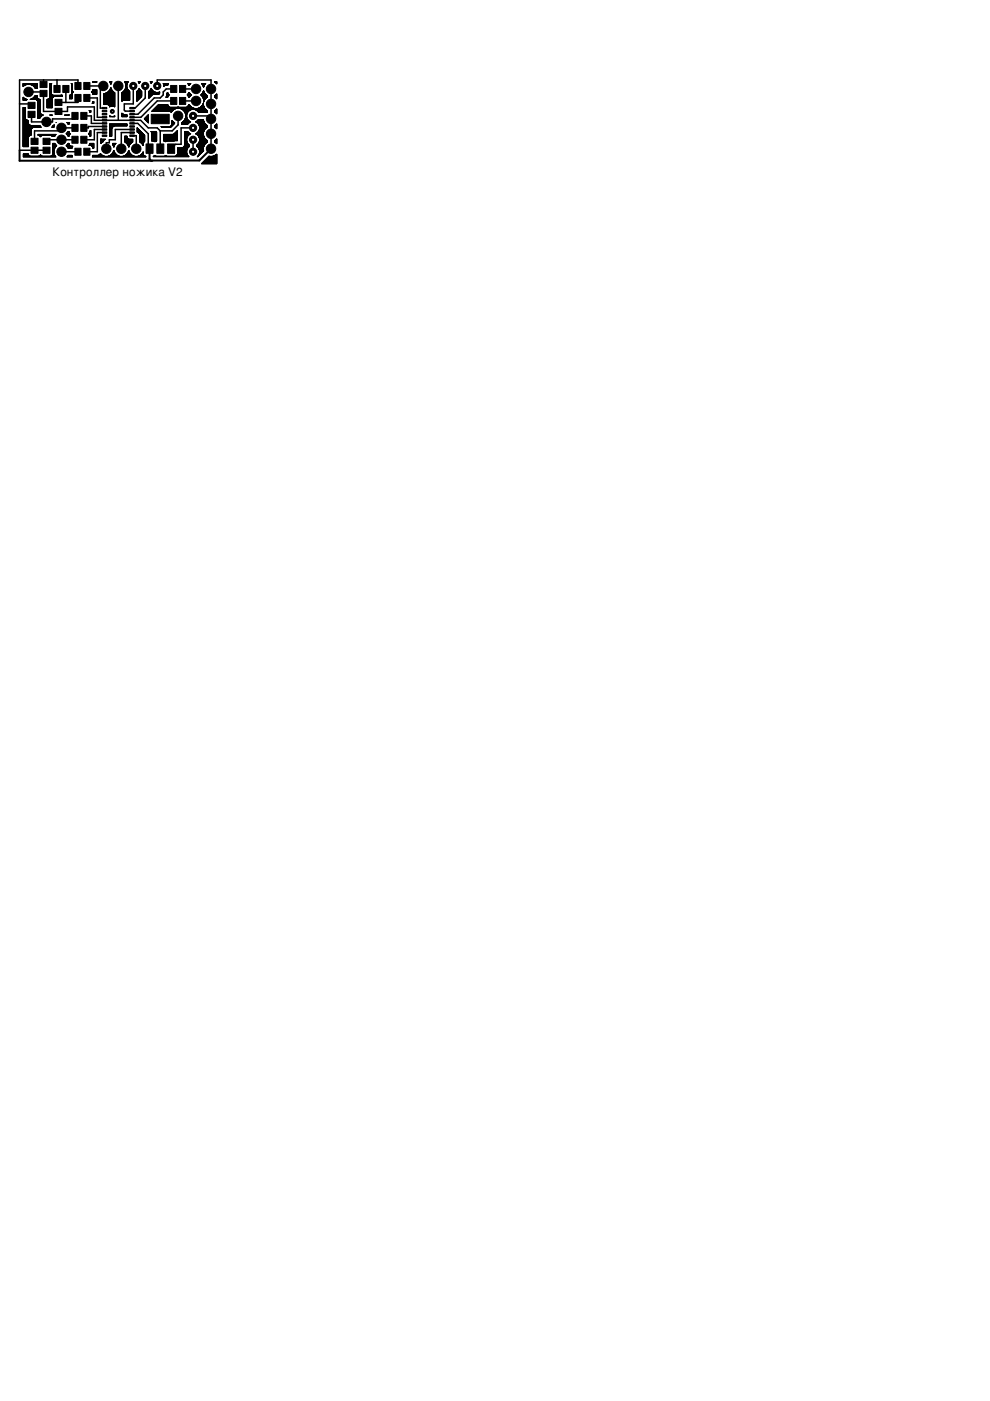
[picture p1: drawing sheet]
<svg xmlns="http://www.w3.org/2000/svg" width="210mm" height="297mm" viewBox="0 0 210 297" stroke-linecap="round" stroke-linejoin="round" font-family="sans-serif">
<defs><g id="words">
<text font-size="2.5" x="11.1" y="37.3">Контроллер ножика V2</text>
</g></defs>
<g fill="none" stroke="#000" stroke-width=".42">
<path d="M4.1 31.9v2.2h28.2M31.7 31.5v2.2l.4 .4M44.7 31.5l-2.5 2.5h-9.9"/>
<circle cx="23.8" cy="23.6" r=".32"/>
</g>
<g fill="#000" stroke="#000" stroke-width=".21">
<circle cx="6.1" cy="19.5" r=".99"/>
<circle cx="21.9" cy="18.2" r=".99"/>
<circle cx="25.1" cy="18.2" r=".99"/>
<circle cx="41.6" cy="18.9" r=".99"/>
<circle cx="44.7" cy="18.9" r=".99"/>
<circle cx="9.9" cy="25.8" r=".99"/>
<circle cx="13" cy="27.1" r=".99"/>
<circle cx="13" cy="29.6" r=".99"/>
<circle cx="13" cy="32.2" r=".99"/>
<circle cx="22.5" cy="31.5" r=".99"/>
<circle cx="25.7" cy="31.5" r=".99"/>
<circle cx="28.9" cy="31.5" r=".99"/>
<circle cx="37.8" cy="24.6" r=".99"/>
<circle cx="40.9" cy="24.6" r=".76"/>
<circle cx="41.6" cy="21.4" r=".99"/>
<circle cx="44.7" cy="31.5" r=".99"/>
<circle cx="44.7" cy="22" r=".99"/>
<circle cx="44.7" cy="28.4" r=".99"/>
<circle cx="44.7" cy="25.2" r=".99"/>
</g>
<g fill="#000" stroke="#000" stroke-width=".21">
<path d="M8.5 19.2h1.5v1.3h-1.5zM8.5 17.3h1.5v1.3h-1.5zM11.4 18.1h1.3v1.5h-1.3zM13.3 18.1h1.3v1.5h-1.3zM15.9 17.5h1.3v1.5h-1.3zM17.8 17.5h1.3v1.5h-1.3zM36.2 18.1h1.3v1.5h-1.3zM38.1 18.1h1.3v1.5h-1.3zM5.9 21.7h1.5v1.3h-1.5zM5.9 23.6h1.5v1.3h-1.5zM6.6 31.2h1.5v1.3h-1.5zM6.6 29.3h1.5v1.3h-1.5z"/>
<path d="M9.1 29.3h1.5v1.3h-1.5zM9.1 31.2h1.5v1.3h-1.5zM11.7 21.1h1.4v1.3h-1.4zM11.7 23h1.4v1.3h-1.4zM15.2 28.9h1.4v1.5h-1.4zM15.2 23.8h1.4v1.5h-1.4zM15.2 26.4h1.4v1.5h-1.4zM15.9 31.4h1.3v1.5h-1.3zM15.9 20h1.3v1.5h-1.3zM17.1 28.9h1.3v1.5h-1.3zM17.1 23.8h1.3v1.5h-1.3zM17.1 26.4h1.3v1.5h-1.3z"/>
<path d="M17.8 31.4h1.3v1.5h-1.3zM17.8 20h1.3v1.5h-1.3zM21.7 22.8h.9v.3h-.9zM21.7 23.4h.9v.3h-.9zM21.7 24.1h.9v.3h-.9zM21.7 24.7h.9v.3h-.9zM21.7 25.4h.9v.3h-.9zM21.7 26h.9v.3h-.9zM21.7 26.7h.9v.3h-.9zM21.7 27.3h.9v.3h-.9zM21.7 28h.9v.3h-.9zM21.7 28.6h.9v.3h-.9z"/>
<path d="M27.5 28.6h1v.3h-1zM27.5 28h1v.3h-1zM27.5 27.3h1v.3h-1zM27.5 26.7h1v.3h-1zM27.5 26h1v.3h-1zM27.5 25.4h1v.3h-1zM27.5 24.7h1v.3h-1zM27.5 24.1h1v.3h-1zM27.5 23.4h1v.3h-1zM27.5 22.8h1v.3h-1zM31 30.5h1.4v2h-1.4zM32.1 24.2h3.8v2h-3.8z"/>
<path d="M33.3 30.5h1.4v2h-1.4zM35.5 30.5h1.5v2h-1.5zM36.2 20.7h1.3v1.4h-1.3zM38.1 20.7h1.3v1.4h-1.3z"/>
</g>
<g fill="none" stroke="#000" stroke-width=".32">
<path d="M6.1 19.5h3.1v4.1h5.1v-.9h5.7v2.8h9.8l1.6 1.6h1.9l.7 .6M9.2 17v.9M12.1 17v1.9M14 18.9v2.8M16.5 18.2v-1.2h-12.4v14.9h5.8M18.4 18.2h3.5M21.3 18.2v4.7h.9M25.1 18.2v7.3M28.3 18.2v3.8h-1.9v1.5l1.6 .1M30.8 18.2v2.6l-2.2 2.1h-.6M33.3 18.2v-1.2h11.4v14.5l.7 .7M36.8 18.9h-1.6l-.6 .6v.6l-.6 .7h-1.3l-3.4 3.4h-1.3"/>
<path d="M38.7 18.9h2.9M4.1 22h2.6v.4M6.7 24.3v1.5h4.4v-.6h4.8v-.6M13 32.2h3.5M15.9 29.6h-6v.4M15.9 27.1h-2.9v.6h-5.7v2.3M16.5 20.8v.9h-4.1M17.8 24.6h1.6v1.6h2.8M18.4 20.8h2.2v4.1h1.6M22.2 28.1h-1.6v4.1h-2.2M22.2 27.5h-2.2v2.1h-2.2M22.2 26.8h-3.5v.3h-.9"/>
<path d="M28 28.8h.9v2.7M28 28.1h-2.3v3.4M28 27.5h-3.6v2.1h-1.2v.7h-.7v1.2M28 26.2h1.2l2.2 2.2v2.2l.3 .9M32.3 34v.1M34 27.7v3.8M36.8 21.4h-3.5l-3.4 3.5h-1.9M37.8 24.6v1.9l-1.3 1.2h-2.5M38.7 21.4h2.9M40.9 29.6v2.6M40.9 27.1h-2.5v3.5h-1.2l-.9 .9M40.9 24.6h3.2l.6 .6"/>
</g>
<g fill="none" stroke="#000" stroke-width=".21">
<path d="M4.9 18.4v-.7h3v1M4.9 18.3h.1M4.9 17.8h3M4.9 17.7h3M5 18.3h-.1M5 18.2h-.1M5.1 18.2h-.2M5.1 18.1l-.2 .3M5.2 18.1h-.3M5.3 18.1h-.4M5.4 18h-.5M5.6 17.9l-.7 .1"/>
<path d="M5.7 17.9h-.8M5.7 17.9l-.6 .2M6.4 17.9l.6 .2M6.4 17.9h1.5M6.5 17.9h1.4M6.7 18h1.2M6.8 18.1h1.1M6.9 18.1h1M7 18.1l.4 .5M7 18.2h.9M7.1 18.2h.8M7.1 18.3h.8"/>
<path d="M7.2 18.3h.7M7.2 18.4h.7M7.3 18.4h.6M7.3 18.5h.6M7.4 18.5h.5M7.4 18.6l.5 .1M7.4 18.6h.5M7.5 18.6h.4M7.9 17.8l-3 .1M10.5 18.9l.1 1.7M10.5 18.9h.3M10.5 18.8h.3"/>
<path d="M10.6 19h.2M10.6 18.7h.2M10.6 20h.4M10.6 19.6h.2M10.6 18.1h.2M10.6 19.4h.2M10.6 19.8h.3M10.6 18.7l-.1 .2M10.6 19.9h.3M10.6 19.7l.3 .1M10.6 19.7h.2M10.6 19.5h.2"/>
<path d="M10.6 19.3h.2M10.6 19.2h.2M10.6 19.1h.2M10.6 18.6h.2M10.6 18.5h.2M10.6 18.4h.2M10.6 18.3h.2M10.6 18.2h.2M10.6 18h.2M10.8 18v1.7M10.8 19.7l.5 .5M10.8 17.9l-.2 .1"/>
<path d="M10.9 17.9h-.3M10.9 17.8l-.3 .1M10.9 17.8h-.3M10.9 17.8l-.3-.1v1M10.9 17.8l-.1 .2M10.9 17.7l-.3 .1M15.1 17.7h.2M15.2 19.9h.1M15.2 17.8h.1M15.2 17.9h.1M15.2 17.9l-.1-.2h.2l-.1 2M15.2 18.1h.1"/>
<path d="M15.2 19.4h.3M15.2 19h.1M15.2 18.7h.1M15.2 19.7l-.4 .5M15.2 19.4l.3 .1M15.2 19.3l.2 .1M15.2 19.3h.1M15.2 19.2h.1M15.2 19.1h.1M15.2 18.9h.1M15.2 18.8h.1M15.2 18.6h.1"/>
<path d="M15.2 18.5h.1M15.2 18.4h.1M15.2 18.3h.1M15.2 18.2h.1M15.2 18h.1M15.3 19.9v1.1l-.6-.1v-.7M15.3 19.1l.2 .4M15.3 19.9h-.1M15.3 19.8h-.1M15.3 19.7l-.1 .1M15.3 19.7v.2M15.3 19.7h-.1"/>
<path d="M15.4 19.6l-.2 .1M15.4 19.6h-.2M15.5 19.5l-.3 .1M15.5 19.5h-.3M15.5 19.5h.1M15.5 19.5l-.2 .2M19.4 19.5l.2 .2M19.4 19.5h1.1M19.5 19.5h1M19.5 19.4h1M19.5 19.6h1M19.6 19.6h.9"/>
<path d="M19.6 19.7l.1 .2M19.6 19.3l-.2 .2M19.6 19.7h.9M19.6 19.3h.9M19.6 19.8h.9M19.6 19.2h.9M19.7 17.3v.1M19.7 19.9h.8M19.7 17.4l.8-.1zM19.7 19.1l-.1 .2M19.7 19.1h.8M19.7 19h.8"/>
<path d="M19.7 17.4h.8M20.5 19v1l-.8-.1M20.5 19l-.8 .1M22 20h2.3M22 19.9h2.3M22.3 19.8h2M22.5 19.7h1.8M22.6 19.7h1.7M22.7 19.6h1.6M22.8 19.6l-.6 .2M22.8 19.6h1.4M22.9 19.5h1.2"/>
<path d="M23 19.4h1M23.1 19.3h.8M23.2 19.2h.6M23.2 19.2h.5M23.3 17.3h.4l-.2 .5zM23.3 19.1h.4M23.3 19h.4M23.3 17.4h.4M23.3 18.9h.3M23.3 17.5h.3M23.4 18.9h.2M23.4 17.5h.2"/>
<path d="M23.4 18.8h.2M23.4 17.6h.2M23.4 17.7h.2M23.4 18.7h.2M23.5 17.7h.1M23.5 18.6v.1M23.5 18.6h.1M23.5 17.8h.1M23.5 18.6l-.2 .5-.5 .5M23.5 18.6l.2 .5M23.7 19.1l.5 .5M24.2 19.6h.1"/>
<path d="M24.3 19.8h-2.3v2.4l2.3-.1M24.3 19.6v3M25.8 20h1.7M25.8 19.6v1.9M25.8 19.8h1.7M25.8 19.9h1.7M25.8 19.7h1.7M25.8 19.6h1.7M25.9 19.6h1.6M26 19.6h-.2M26 19.6h1.5M26.1 19.5h1.4"/>
<path d="M26.2 19.4h1.3v1.8l-1.7 .1M26.2 19.4h1.3M26.3 19.3h1.1M26.4 19.2h.9M26.5 19.1h.7M26.5 19h.7M26.5 19h.6M26.5 18.9h.6M26.5 17.5h.6M26.6 18.8h.4M26.6 17.6h.4M26.6 17.7h.4"/>
<path d="M26.6 18.7h.4M26.6 18.6h.3M26.6 17.8h.3M26.7 17.8h.2M26.7 18.1h.2M26.7 18.5l-.3 .6-.4 .5M26.7 17.9v.6M26.7 17.9l-.2-.6h.7l-.3 .6M26.7 18.5l.2 .1M26.7 18.5h.2M26.7 18.4h.2M26.7 18.3h.2"/>
<path d="M26.7 18.2h.2M26.7 18h.2M26.7 17.9h.2M26.9 17.9v.6l.6 .9M27.1 17.4h-.6M27.2 17.4h-.7M29 20h1M29 19.6h1M29 19.8h1M29 19.9h1M29 19.7h1M29 19.5h1"/>
<path d="M29 19.4h1M29 19.4l.5-.7 .5 .7M29.1 19.3h.8M29.2 19.2h.6M29.3 19.2h.5M29.3 19.1h.4M29.4 19h.3M29.4 17.4h.3M29.4 17.4l-.1-.1h.4l-.1 .1M29.4 19h.2M29.4 17.4l.1 .3M29.4 18.9h.2"/>
<path d="M29.4 17.5h.2M29.5 18.9h.1M29.5 18.8h.1M29.5 17.6h.1M29.5 17.7h.1M29.6 17.4l-.1 .3M31.6 19.4v1.4M31.6 19.4h.1M31.6 19.4l.5-.7 .5 .7 .5 .2M31.6 19.6h2.2M31.6 19.4h1M31.6 19.7h2.2"/>
<path d="M31.6 19.5l1.4 .1M31.6 19.5h1.3M31.6 19.4l1.2 .1M31.6 19.4h.9M31.6 19.3h.9M31.7 19.3h.7M31.7 19.2h.7M31.8 19.2h.5M31.9 19.1h.4M31.9 19h.3M31.9 17.4h.3M32 17.4l-.2-.1h.5l-.1 .1"/>
<path d="M32 19h.2M32 17.4l.1 .3M32 17.5h.2M32 18.9h.2M32 17.5h.1M32 18.9h.1M32 18.8h.1M32 17.6h.1M32.1 17.7h.1M32.2 17.4l-.1 .3M33.6 19.6h.2M33.7 19.9h-2.1"/>
<path d="M33.8 19.9h-2.2M33.8 19.8h-2.2M33.8 19.5v.3l-.1 .2h-2.1M33.8 19.5l-.2 .1M33.9 19.5h-.1M34.6 17.7h1.1M34.6 17.8h1M34.7 17.9v.4M34.7 18h.9M34.8 18.3h-.1M34.8 18.2h-.1M34.9 18.2h-.2"/>
<path d="M35 18.1h-.3M35.1 18.1l-.4 .2M35.4 20h.3M35.4 19.8h.2M35.4 19.8v.5M35.4 19.9h.2M35.4 19.7h.2M35.5 19.7h.1M35.6 19.7l-.1-.1-.1 .2M35.6 18l-.9 .1M35.6 19.7l.3 .5M35.6 17.9l-.9 .1"/>
<path d="M35.6 17.9h-.9M35.6 17.8h-1M35.7 17.8l-1.1-.1 .1 .2M35.7 17.8l-.1 .2M39.9 17.7h.5M39.9 17.8l.5-.1-.2 .2M39.9 17.8l.1 .2M39.9 20l-.2 .1M39.9 19.9h.5M39.9 19.9h.4M39.9 17.8h.5M39.9 19.8h.4"/>
<path d="M39.9 19.8h.3M39.9 17.9h.4M40 17.9h.2M40 19.7l.2-.1v.2M40 19.7l-.1 .3M40 19.7h.2M40 19.6l.2 .1M40.2 18h-.2M40.2 17.9l-.2 .1M40.2 19.8l.4 .3M40.3 17.8l-.4 .1M42.7 17.7h.9"/>
<path d="M42.8 19.9h.8M42.8 17.8h.7M42.8 19.9h.7M42.9 19.8h.6M42.9 17.9h.5M42.9 19.8h.5M42.9 17.9l-.2-.2h.9l-.2 .2M42.9 17.9l.3 .6M42.9 19.8l-.3 .3M42.9 19.7h.5M43 19.7h.3M43 18h.3"/>
<path d="M43 19.6h.3M43 18.1h.3M43.1 19.5h.2M43.1 18.2h.2M43.1 18.3h.1M43.1 19.4h.1M43.1 19.3h.1M43.1 18.4h.1M43.2 19.2l-.3 .6M43.2 19.2l.2 .6M43.2 19.2h.1M43.2 18.5h.1"/>
<path d="M43.3 18.2h-.3M43.3 18.1h-.3M43.4 17.9l-.2 .6M43.4 19.8l.4 .4M43.4 17.9l-.5 .1M45.5 17.4l.5-.1v.5M45.5 17.4l.2 .1M45.5 17.4h.5M45.6 17.5h.4M45.7 17.5l.3 .3M45.7 17.5h.3M45.8 17.6h.2"/>
<path d="M45.9 17.7h.1M45.9 19.9h.1M46 19.9v1.1M46 19.9l-.3 .3M4.9 26.8h3.7M4.9 26.6h3.5l.3 .4h-3.8M4.9 29.8h1.1M4.9 29.9h1.1M4.9 28.4h1.7M4.9 20.6l.2 .2M4.9 21.1h.9l-.2 .1M4.9 20.6v.7l.6-.1"/>
<path d="M4.9 25.5h1v.5M4.9 30.4h1.1M4.9 23.2h.5M4.9 26.3l1.2 .1M4.9 22.9h.4M4.9 23.6h.4M4.9 23h.4M4.9 23.8h.4M4.9 25.3l.6 .1M4.9 27.9h1.7M4.9 24.7h.4M4.9 24h.4"/>
<path d="M4.9 24.3h.4M4.9 26.7h3.6M4.9 26.3h1.2M4.9 29.5h1.1M4.9 20.6h.1M4.9 30.8h1.1M4.9 26h1M4.9 24.4h.4M4.9 21l.8 .1M4.9 25.1h.5M4.9 22.8h.4M4.9 20.9l.5 .1"/>
<path d="M4.9 31.1h1.1M4.9 30.9h1.1M4.9 30.7h1.1M4.9 30.6h1.1M4.9 30.5h1.1M4.9 30.3h1.1M4.9 30.2h1.1M4.9 30.1h1.1M4.9 30h1.1M4.9 29.7h1.1M4.9 29.6h1.1M4.9 29.4h1.1"/>
<path d="M4.9 29.3h1.1M4.9 29.2h1.1M4.9 28.6h1.7M4.9 28.5h1.7M4.9 28.3h1.7M4.9 28.2h1.7M4.9 28.1h1.7M4.9 28h1.7M4.9 27.8h1.7M4.9 27.7h1.7M4.9 27.6h1.7M4.9 26.9h3.8"/>
<path d="M4.9 26.9h3.7M4.9 26.8h3.6M4.9 26.6l3.6 .1M4.9 26.5l1.6 .1M4.9 26.5h1.4M4.9 26.4l1.3 .1M4.9 26.4h1.3M4.9 26.2h1.1M4.9 26.1h1.1M4.9 25.9h1M4.9 25.8h1M4.9 25.7h1"/>
<path d="M4.9 25.6h1M4.9 25.5h1M4.9 25.4l.8 .1M4.9 25.4h.7M4.9 25.3h.6M4.9 25.2l.5 .1M4.9 25.2h.5M4.9 25h.4M4.9 24.9h.4M4.9 24.8h.4M4.9 24.6h.4M4.9 24.5h.4"/>
<path d="M4.9 24.2h.4M4.9 24.1h.4M4.9 23.9h.4M4.9 23.7h.4M4.9 23.5h.4M4.9 23.3h.5M4.9 23.1h.4M4.9 21h.6M4.9 20.9h.3M4.9 20.8h.2M4.9 20.7h.1M5 33.1h6.7"/>
<path d="M5 32.9h1.1M5 33.2l6.8 .1M5 33.2h6.8M5 33.1h1.4M5 33h1.3M5 33h1.2M5 32.8h1.1M5 32.7h1M5 32.6h1M5.1 20.8l.6 .3M5.3 23.1v-.3h-.4v8.3h1.1M5.3 23.1l.1 .2"/>
<path d="M5.3 23.5v1.5M5.3 25l.5 .5M5.4 23.4l-.5 .1M5.4 23.4h-.5M5.4 23.3l-.1 .2M5.4 23.3h-.5M5.6 21.2l-.1 .1M5.6 21.2h-.7M5.7 21.1l-.8 .1M5.9 26l.3 .5 .3 .1M6 32.6h-1v.7h6.9l-.2-.2M6 29.2v1.5"/>
<path d="M6 31.1h.1M6 30.7v.2M6 32.6l.5 .5M6 29.1l-1.1 .1M6 31h-1.1M6 29.1h-1.1M6 30.9v.2M6 29l-1.1 .1M6.1 29l-.1 .2M6.1 29h-1.2M6.1 28.9l-1.2 .1M6.2 28.9h-1.3"/>
<path d="M6.2 28.8l-1.3 .1M6.3 28.8h-1.4M6.4 28.7h-1.5M6.5 28.7l-.4 .3M6.5 21.1h2v2.7M6.6 27.6v1.1h-1.7M6.6 27.5l-1.7 .1M6.6 27.5h-1.7M6.6 21h1.6M6.6 27.4l-1.7 .1M6.6 27.4h-1.7M6.7 27.3l-.1 .3"/>
<path d="M6.7 27.3l-1.8 .1M6.7 27.3h-1.8M6.7 21h1.4M6.8 27.2l-1.9 .1M6.8 27.2h-1.9M6.9 27.1l-2 .1M6.9 20.9h1.1M6.9 27.1h-2M7 20.8l-.6 .3h2.1M7 20.8h1M7.1 20.7h.8M7.1 27l-2.2 .1"/>
<path d="M7.2 27l-.5 .3M7.2 20.6h.7M7.3 20.5h.6M7.4 20.4h.5M7.4 20.3h.5M7.5 20.3h.4M7.6 21.1l.2 .1M7.6 21.1h.9M7.8 21.2l.2 .2M7.8 21.2h.7M7.9 20.6v-.3h-.4l-.5 .5M7.9 20.6l.5 .5"/>
<path d="M7.9 21.3h.6M8 21.4v1.7M8 23.3v.2M8 23.3h.5M8 21.4h.5M8 23.2h.5M8 23.4h.5M8 21.5h.5M8 22.8h.5M8 22.9h.5M8 23.6h.5M8 22.1h.5"/>
<path d="M8 22.7h.5M8 23h.5M8 23.8h.5M8 24l.6 .1M8 24.3h1M8 21.9h.5M8 24.4h1.2l-.2 .1M8 23.5v1.5M8 23.1v.2M8 24.3h.9M8 24.2h.8M8 24.2h.7"/>
<path d="M8 24.1h.7M8 24h.6M8 23.9l.6 .1M8 23.9h.5M8 23.8l.5 .1M8 23.7h.5M8 23.5h.5M8 23.1h.5M8 22.6h.5M8 22.5h.5M8 22.4h.5M8 22.3h.5"/>
<path d="M8 22.2h.5M8 22h.5M8 21.8h.5M8 21.7h.5M8 21.6h.5M8.2 28.7l.4 .3M8.2 28.7h.7M8.3 33.1h.6M8.3 28.8h.5M8.4 33h.4M8.4 28.8h.3M8.5 23.8l.3 .5 .3 .1"/>
<path d="M8.5 33h.2M8.5 25h-.5M8.5 28.9h.2M8.5 32.9h.2M8.5 24.9h-.5M8.6 28.9h.1M8.6 32.9h.1M8.6 24.8l-.6 .1M8.6 32.9l-.4 .2M8.6 32.9l.4 .2M8.6 29h.1M8.6 24.8h-.6"/>
<path d="M8.7 24.7l-.7 .1M8.7 24.7h-.7M8.8 24.6l-.8 .1M8.8 24.6h-.8M8.9 24.5l-.9 .1M9 24.5l-.6 .6-.4-.1M9 24.5h-1M9 28.7l-.4 .3M9.1 24.4h-1.1M10 21.1h1M10 21.2h1M10 22.1h1"/>
<path d="M10 21.5h1M10 21.9h1M10 22.6h1.1M10 22.5h1.1M10 22.5h1M10 22.4h1M10 22.3h1M10 22.2h1M10 22h1M10 21.8h1M10 21.7h1M10 21.6h1"/>
<path d="M10 21.4h1M10 21.3h1M10.2 21h.8M10.6 20.2h2.6M10.6 20.6l-.5 .5M10.6 20.4h2.6M10.6 20.3h2.6M10.6 20.1l.6 .1M10.6 20.1h.5M10.7 28.7l.3 .2h.6l.1-.2M10.8 28.7h.9M10.8 24.5h.1"/>
<path d="M10.8 33.1h.9M10.9 28.8h.7M10.9 33h.7M10.9 33l-.2 .1M11 24.4l-.2 .1M11 28.8h.6M11 33h.6M11 24.4h-.3M11 21.1h-1v1.8l1-.1M11 21v1.5M11 22.8v.1M11 24.4h.1"/>
<path d="M11 22.5l.1 .2M11 26.9h.4M11 32.9h.6M11 24.4h-.5l.3 .1M11 20.9l-.7 .1M11.1 22.8h-1.1M11.1 20.9h-.7M11.1 22.7l-1.1 .1M11.1 26.9h.3M11.1 20.8h-.7M11.1 22.7l-.1 .1M11.1 32.9h.5"/>
<path d="M11.1 22.7h-1.1M11.1 20.8h-.6M11.1 26.8h.3M11.1 32.9l-.2 .1M11.1 30.9l.1 .2M11.1 20.7l-.1 .3M11.1 32.8h.5M11.2 32.8h.3M11.2 30.9h.8M11.2 20.7h-.7M11.2 30.8h.7M11.2 32.7h.3"/>
<path d="M11.2 31.1h.7M11.2 26.8h.2M11.2 31.1l-.1 1.8M11.2 32.6h.3M11.2 31.3h.4M11.2 26.7h.3M11.2 31.4h.4M11.2 32.5l.3 .1M11.2 32.5h.2M11.2 32.4h.2M11.2 32.3h.2M11.2 32.2h.2"/>
<path d="M11.2 32.1h.2M11.2 32h.2M11.2 31.9h.2M11.2 31.8h.2M11.2 31.7h.3M11.2 31.6h.3M11.2 31.5h.4M11.2 31.3h.5M11.2 30.7h.6M11.2 30.6h.6M11.2 30.6h.5M11.2 30.5h.5"/>
<path d="M11.2 30.5h.4M11.2 30.4h.4M11.3 26.6h.2M11.3 20.6h-.7M11.3 20.6l-.2 .1M11.4 31.9v.6M11.4 32.5l.3 .6M11.4 20.5h-.8M11.5 31.8h-.3M11.5 26.5h.1M11.5 31.7l-.3 .1M11.5 20.4l-.2 .2"/>
<path d="M11.5 31.6l-.3 .1M11.5 26.5l-.5 .5h.4v-.2M11.5 26.5l-.1 .3M11.6 31.5l-.4 .1M11.7 30.5l-.1-.1h-.4l-.1 .5M11.7 30.5l.3 .4M11.7 31.3l-.3 .6M11.7 28.7h-3.6v-.2h3.8l-.2 .2M11.7 31.2h-.5M11.8 31.2h-.6M11.8 28.6h-3.7M11.8 31.1h-.6"/>
<path d="M11.9 28.5h-3.8M11.9 26h.1M11.9 31h-.7M12 30.9l-.3 .4M13 20.2h.1M13 20.2h-.2M13 20.2h.2v.2l-2.6 .1M13.7 24.4h.9M13.8 24.4h.1M14 30.9l.4 .4M14 28.4l.4 .3M14 30.9h.9"/>
<path d="M14 28.4h.9M14.1 30.9l.9 .1M14.1 30.9h.7M14.1 28.4h.8M14.1 28.3h.7M14.1 28.4h.7M14.1 31h1.3l-.1 .1M14.1 30.8h.7M14.2 31.1h1.2M14.2 30.8h.5M14.2 28.5h.6M14.2 28.2h.5"/>
<path d="M14.2 31.1h1.1M14.2 33.3h1.1M14.2 30.7h.5M14.2 28.6h.5M14.2 26h.5M14.3 26.1h.4M14.3 33.2h1M14.3 31.2h1M14.3 30.6h.4M14.3 28.6h.4M14.3 28.1h.4M14.3 28.7h.4"/>
<path d="M14.3 33.1h1M14.4 28h.3M14.4 26.2h.2M14.4 31.3l.1 .1 .8-.1M14.4 28.7l.1 .2 .1-.1M14.4 30.5l-.4 .4M14.4 33.1h.9M14.4 31.3h.9M14.4 30.5h.2M14.4 28.7h.2M14.4 28h.2M14.4 26.3h.2"/>
<path d="M14.4 33h.9M14.4 28.8h.2M14.4 27.9h.2M14.4 27.9l.2 .1M14.4 31.4h.9M14.4 30.4h.2M14.5 27.9l-.5 .5M14.5 24.3h.1M14.6 30.5l-.1-.1-.1 .1M14.6 30.5l.1 .2M14.6 24.3v.1h-.8M14.6 28l.1 .2"/>
<path d="M14.6 24.3l-.1 .1M14.6 24.3h.1M14.7 26h-.5l.3 .3 .1-.1M14.7 30.7l.4 .3M14.7 28.6l-.1 .2M14.7 28.2l.2 .2M14.7 26l-.1 .2M14.7 20.6h.6M14.7 20.2h.6M14.7 20.4h.6M14.7 20.9h.6M14.7 20.8h.6"/>
<path d="M14.7 20.7h.6M14.7 20.5h.6M14.7 20.3h.6M14.9 28.4l-.2 .2M14.9 28.4h.1M14.9 20.2h.4M15 20.1h.3M15 20h.3M15.1 20h.2M15.3 33v.3h-1.1l.2-.2M15.3 33l-.8-.1-.1 .2M15.3 31.1v.2"/>
<path d="M18.8 28.4l.1 .2M18.8 28.4h.1M18.8 28.4h.4M18.8 28.3h.4M18.9 28.4h.3M18.9 28.3h.3M18.9 30.8h1M18.9 28.5h.3M18.9 28.2h.3M18.9 23.5l.3-.1v.4l-.2-.1M18.9 28.6l.1 .2M18.9 28.2l-.1 .2"/>
<path d="M18.9 30.7v.1h1M18.9 23.5l.1 .2M18.9 28.6h.3M18.9 23.5h.3M19 30.7h.9M19 28.2h.2M19 23.5h.2M19 30.6h.9M19 28.6h.2M19 28.1h.2M19 23.6h.2M19 28.7h.2"/>
<path d="M19 28h.2M19 30.5h.9M19 30.5v-.1h.9v1l-.2-.1M19 27.9h.2M19 28l-.1 .2M19 27.8v.2M19 30.5l-.1 .2M19 30.4h.9M19 28.8h.2M19 27.8h.2M19 23.7h.2M19.1 27.8h.1"/>
<path d="M19.2 30.8l.4 .3M19.2 27.7h.1M19.2 27.7v1.2l-.2-.1M19.2 27.7l-.2 .1M19.2 30.8h.7M19.3 30.9h.6M19.5 30.9h.4M19.5 31h.4M19.6 31.1h.3M19.6 21.9h-.1M19.6 31.1l.1 .2M19.6 21.8h.3"/>
<path d="M19.6 33.2h11.3M19.6 31.2h.3M19.6 21.7h.3M19.7 33.1h2.4M19.7 31.3h.2M19.7 33l-.1 .3h11.3v-.2h-11.3M19.7 21.6l.2-.1v.4h-.4M19.7 21.6l-.1 .3M19.7 33h2.2M19.7 33h2.1M19.7 31.4h.2M19.7 21.6h.2"/>
<path d="M19.7 21.5h.2M21 32.9h.6M21.1 32.8h.4M21.2 32.7h.2M21.3 32.6h.1M21.3 32.6l-.5 .3M21.3 32.6l.3 .3 .6 .2M21.4 29.5v.9l.4-.3M21.4 29.5h1l-.3 .1-.3 .5M21.4 29.5h.1M21.5 30.4h-.1M21.5 30.3h-.1"/>
<path d="M21.6 30.2l-.2 .1M21.6 30.2h-.2M21.7 32.9l-2 .1M21.7 30.1l-.3 .1M21.8 30.1h-.4M21.8 30l-.4 .1M21.8 30h-.4M21.9 29.9l-.5 .1M21.9 29.9h-.5M21.9 29.8l-.5 .1M22 29.8h-.6M22 21.1h2.3"/>
<path d="M22 21.2h2.3M22 20.6h2.3M22 21.5h2.3M22 21.9h2.3M22 20.2h2.3M22 21h2.3M22 20.4h2.3M22 20.9h2.3M22 29.7l-.6 .1M22 22.1h2.3M22 22h2.3M22 21.8h2.3"/>
<path d="M22 21.7h2.3M22 21.6h2.3M22 21.4h2.3M22 21.3h2.3M22 20.8h2.3M22 20.7h2.3M22 20.5h2.3M22 20.3h2.3M22 20.1h2.3M22.1 29.7h-.7M22.2 29.6l-.8 .1M22.3 29.6h-.9"/>
<path d="M22.8 22.2h.2M22.9 22.2h1.4M23 22.2l.2 .2M23 22.2h1.3M23 33.1h2.2M23.1 22.3h1.2M23.1 22.4h1.2M23.1 33h2M23.2 22.4l.1 .2M23.2 22.4h1.1M23.2 22.5h1.1M23.2 22.5h.6"/>
<path d="M23.3 28.4h.4M23.3 26.6h3.6M23.3 28.7h.4M23.3 26.3h3.6M23.3 27.9h.4M23.3 26.4v-.1h3.6v.1M23.3 24.6v.1h1v-.1M23.3 22.6v.1M23.3 26.5v.6M23.3 27.2v.5M23.3 27.8v.6M23.3 24.6l.7 .1 .3-.1"/>
<path d="M23.3 22.6l.7-.1 .3 .1M23.3 28.4v.1M23.3 27.7v.1M23.3 27.1v.1M23.3 26.4v.1M23.3 28.8h.4M23.3 28.6h.4M23.3 28.5h.4M23.3 28.3h.4M23.3 28.2h.4M23.3 28.1h.4M23.3 28h.4"/>
<path d="M23.3 27.8h.4M23.3 27.7h.4M23.3 27.6h.4M23.3 27.5h.4M23.3 27.4h.4M23.3 27.3h.4M23.3 26.5h3.6M23.3 26.4h3.6M23.3 24.7h.6M23.3 24.6l.2 .1M23.3 24.6h.1M23.3 33h1.7"/>
<path d="M23.3 22.6h.1M23.4 32.9h1.5M23.5 32.9h1.3M23.5 22.6h-.3M23.5 32.8h1.2M23.6 32.8h1.1M23.6 32.7h1M23.7 27.3v1.6h-.4v-.4M23.7 32.7h.9M23.7 27.3h-.4M23.7 27.2h-.4M23.7 32.6h.8"/>
<path d="M23.8 27.1h-.5M23.8 27l-.1 .3M23.8 32.6h.6M23.8 27l-.5 .1M23.9 27h-.6M23.9 32.5h.5M23.9 30.6h.1M23.9 30.6h.5M23.9 32.4l-.4 .5-.6 .2M23.9 30.6l.2 .6M23.9 32.4h.4M23.9 30.7h.4"/>
<path d="M23.9 26.9h-.6M23.9 30.4h.7l-.2 .2M23.9 30.4v.2M24 30.8h.3M24 32.3h.3M24 26.9h-.7M24 32.2h.3M24 30.9h.3M24 24.7h.3M24 22.5h.3M24 26.8h-.7M24 32.1h.2"/>
<path d="M24 30.9h.2M24.1 32.1h.1M24.1 32h.1M24.1 31.1h.1M24.1 31.9l-.2 .5M24.1 31.9l.7 1 .6 .2M24.1 31.9h.1M24.1 31.2h.1M24.1 24.7h.2M24.1 22.6h.2M24.2 26.8h-.9M24.2 31.1h-.1"/>
<path d="M24.2 31h-.1M24.3 22.6h.1M24.3 30.8l-.3 .1M24.3 26.7l-.5 .3M24.3 30.7l-.3 .1M24.3 24.6h-.1M24.4 30.6l-.3 .6M24.4 30.6h-.5M24.5 30.5h-.6M24.6 30.4h-.7M25.8 21.1h1.7M25.8 24.3h1.1v.2"/>
<path d="M25.8 24v.7h1.1v-.1M25.8 24h.1M25.8 24l.1 .1M25.8 20.6h1.7M25.8 24.4h1.1M25.8 20.2h1.7M25.8 21h1.7M25.8 20.4h1.7M25.8 20.9h1.7M25.8 24.7h1.1M25.8 24.6h1.1M25.8 24.5h1.1"/>
<path d="M25.8 24.3h.5M25.8 24.2h.4M25.8 24.2h.3M25.8 24.1h.2M25.8 21.4h.1M25.8 21.2h1.7M25.8 20.8h1.7M25.8 20.7h1.7M25.8 20.5h1.7M25.8 20.3h1.7M25.8 20.1h1.7M25.9 24l.5 .3"/>
<path d="M25.9 21.4h-.1M26 21.3l-.2 .1M26.1 21.3h-.3M26.2 21.3l-.4 .2M26.2 33.1h2.2M26.3 33h2M26.5 33h1.7M26.5 29.8h1.6M26.5 29.9h1.6M26.5 29.5h1.6v.6M26.5 30.1l.6 .5M26.5 30.1h1.6"/>
<path d="M26.5 30h1.6M26.5 29.7h1.6M26.5 29.6h1.6M26.5 29.5h.8M26.5 29.4h.7M26.5 29.4h.6M26.5 29.3h.6M26.5 29.3h.5M26.5 29.2h.5M26.5 29.1h.4M26.5 29h.4M26.5 28.9h.4"/>
<path d="M26.6 32.9h1.4M26.6 30.2h1.4M26.7 32.9h1.2M26.7 30.2h1.2M26.7 32.8h1.2M26.8 30.3h1.1M26.8 32.8h1M26.8 30.4h1M26.8 32.7h1M26.9 30.4h.8M26.9 32.7h.8M26.9 29v-.1h-.4v1.2"/>
<path d="M26.9 24.5h.1M26.9 26.5v.2h-3.6M26.9 26.4v.1M26.9 29l.5 .5M26.9 30.5h.8M26.9 32.6h.8M26.9 24.5v.1M26.9 26.5h.1M26.9 26.5h-3.6M26.9 24.5l-1.1 .1M27 30.5h.6M27 32.6h.6"/>
<path d="M27 30.6h.6M27 32.5h.6M27.1 32.4l-.5 .5-.6 .2M27.1 30.6l.2 .6M27.1 30.6h.4M27.1 32.4h.4M27.1 30.7h.4M27.1 30.8h.4M27.1 32.3h.4M27.2 30.8h.2M27.2 32.2h.2M27.2 30.9h.2"/>
<path d="M27.2 31h.2M27.2 32.1h.2M27.2 32l.2 .1M27.3 31.1h.1M27.3 32h.1M27.3 31.9v.1M27.3 31.9l-.2 .5M27.3 31.9l.2 .5M27.3 31.9h.1M27.3 31.2h.1M27.5 32.4l.5 .5 .6 .2M28.1 30.1l-.6 .5-.2 .6"/>
<path d="M29 20.2h1M29 21.4h.1M29 20.4h1M29 20.3h1M29 20.1h1M29.1 27.1v.6M29.1 27.8h.1M29.1 27.1l.1 .1M29.1 27.1l1.6 1.6M29.1 27.8h.7M29.1 27.1h.1M29.1 21.4h-.1"/>
<path d="M29.1 27.9h.8M29.1 28l.6 .6M29.1 27.8v.2M29.1 27.7v.1M29.1 28h.9M29.1 27.7h.6M29.1 27.6l.6 .1M29.1 27.6h.5M29.1 27.5l.4 .1M29.1 27.5h.4M29.1 27.4l.3 .1M29.1 27.4h.3"/>
<path d="M29.1 27.3l.2 .1M29.1 27.3h.2M29.1 27.2l.1 .1M29.1 21.3l-.1 .1M29.2 21.3h-.2M29.2 28.1h.9M29.3 21.2l-.3 .1M29.3 21.2h-.3M29.3 28.1l.8 .1M29.4 21.1l-.4 .1M29.4 33.1h1.3M29.4 28.2h.8"/>
<path d="M29.4 21.1h-.4M29.4 28.2l.8 .1M29.5 21l-.5 .1M29.5 33h1.1M29.5 28.3h.8M29.5 21h-.5M29.5 28.3l.9 .1M29.6 20.9l-.6 .1M29.6 28.4h.8M29.6 28.4l.9 .1M29.6 28.5h.9M29.6 20.9h-.6"/>
<path d="M29.6 33h.9M29.6 28.6h1M29.7 29.8h1M29.7 29.9h1M29.7 28.7h1M29.7 30.1l.5 .5M29.7 28.6v1.5M29.7 28.9h1M29.7 29.5h1M29.7 29.7h1M29.7 29.6h1M29.7 29.4h1"/>
<path d="M29.7 29.3h1M29.7 29.2h1M29.7 29.1h1M29.7 29h1M29.7 28.8h1M29.7 28.6h.9M29.7 20.8h-.7M29.7 30.1h.8M29.7 32.9h.8M29.8 20.7h-.8M29.8 30.2h.6M29.8 32.9h.6"/>
<path d="M29.9 30.2h.5M29.9 20.6h-.9M29.9 32.8h.5M29.9 30.3h.5M30 32.8h.4M30 30.4h.4M30 32.7h.4M30 20.5h-1M30 20.4v-1h-1v2.1M30 20.4l-1 1.1M30 20.4l-1 .1M30.1 32.7h.3"/>
<path d="M30.1 30.5h.3M30.1 32.6h.3M30.2 32.6h.2M30.2 30.6h.2M30.2 32.5h.2M30.2 32.4l-.4 .5-.6 .2M30.2 30.6l.2 .3M30.2 32.4h.2M30.3 32.4h.1M30.3 30.7h.1M30.3 32.3h.1M30.3 30.8h.1"/>
<path d="M30.3 30.8l.1 .1M30.4 32.2l-.2 .2M30.4 30.4v.5M30.4 32.2v.4M30.4 32.6v.3M30.4 32.2h.1M30.4 32.9l.4 .2M30.5 30.1h-.8M30.6 30l-.9 .1M30.6 25.2h.9M30.6 30h-.9M30.6 25.1h.9"/>
<path d="M30.7 30l-.3 .4M30.7 28.7v1.3M30.7 25.3h.8M30.7 25.1h.8M30.8 25h.7M30.8 25.4h.7M30.9 24.9h.6M30.9 25.5h.6M31 24.8h.5M31 25.6h.5M31.1 24.7h.4M31.1 25.7h.4"/>
<path d="M31.2 24.6h.3M31.2 25.8h.3M31.3 24.5h.2M31.3 25.9h.2M31.3 26h.2M31.3 24.4h.2M31.4 24.4h.1M31.4 26h.1M31.5 24.3v1.8l-.9-.9zM31.6 20.8h.1M31.7 20.7h-.1M31.8 20.6h-.2"/>
<path d="M31.9 20.5h-.3M31.9 20.4l-.3 .1M32 20.4h-.4M32 27.9h1.1M32 20.3l-.4 .1M32.1 27.9h.9l.2 .1v1.9h-1v-1.7M32.1 27.9l.1 .3M32.1 28h1M32.1 28h1.1M32.1 20.3h-.5M32.1 28.1h1.1M32.2 20.2l-.6 .1"/>
<path d="M32.2 28.1h1M32.2 28.2h1M32.2 29.8h1M32.2 28.4h1M32.2 28.7h1M32.2 28.9h1M32.2 29.5h1M32.2 29.7h1M32.2 29.6h1M32.2 29.4h1M32.2 29.3h1M32.2 29.2h1"/>
<path d="M32.2 29.1h1M32.2 29h1M32.2 28.8h1M32.2 28.6h1M32.2 28.5h1M32.2 28.3h1M32.2 20.2h-.6M32.3 20.1l-.7 .1M32.4 20.1h-.8M32.5 20h-.9M32.5 33.2h7.5M32.6 20l-.3 .1-.7 .7"/>
<path d="M32.6 29.9l.2 .1M32.6 29.9h.5M32.7 33.1h.3M32.8 33h.1M32.8 30h.1M32.8 33l-.2 .1M32.8 30l.1 .1M32.8 23h8.4M32.9 22.9h8.2M32.9 33l.2 .1M32.9 30v.1M32.9 22.9h8"/>
<path d="M33 22.8h7.8M33 22.8h7.7M33.1 22.7h2.9M33.1 29.9l-.2 .1M33.1 22.6h2.7M33.2 22.6h2.6M33.3 22.5h2.4M33.4 22.4h2.2M33.5 22.3h2.1M33.6 22.2h2M33.6 22.2l2 .1M33.7 22.2l-1.5 1.4h4.2"/>
<path d="M34.2 26.9h2.1M34.7 28.7h2.9M34.7 28.9h2.9M34.7 29.5h2.9M34.7 29.8h2.9M34.7 29.7h2.9M34.7 29.6h2.9M34.7 29.4h2.9M34.7 29.3h2.9M34.7 29.2h2.9M34.7 29.1h2.9M34.7 29h2.9"/>
<path d="M34.7 28.8h2.9M34.7 28.6h2.9M34.7 28.5h2.9M34.9 29.9l.2 .1M34.9 29.9h.4M35 33.1h.3M35.1 33h.1M35.1 30h.1M35.1 30v.1M35.1 33l-.2 .1M35.2 30l-.1 .1M35.2 33l.2 .1"/>
<path d="M35.2 20.6h.4M35.4 20.3l-.2 .3 .4-.1M35.4 20.1h.4M35.4 20h.4M35.4 29.9l-.2 .1M35.6 22.3l.1 .2M35.6 20.5h-.3M35.6 20.4l-.3 .1M35.6 20.4h-.3M35.6 20.3l-.3 .1M35.7 22.5l.3 .3M35.7 20.3l-.1 .2"/>
<path d="M35.7 20.3h-.4M35.7 20.2l-.3 .1M35.8 20.2h-.4M35.8 20.1l-.1 .2M35.8 20.1l-.4 .1M36.2 23.7h.2M36.3 23.8h.1M36.4 26.6l-.4 .2M36.4 26.8h-.3M36.5 26.4l-.1 .2M36.5 25.5v.9M36.5 25.5l.5 .5"/>
<path d="M36.5 26.7h-.3M36.5 26h.5M36.5 26.1h.5M36.5 25.9h.4M36.5 25.8l.3 .1M36.5 25.8h.2M36.5 25.7l.2 .1M36.5 25.7h.1M36.5 25.6l.1 .1M36.5 25.6h.1M36.5 25.5h.1M36.5 23.6h-4.3"/>
<path d="M36.5 26.6l-.2 .1M36.6 23.5l-4.4 .1M36.6 26.6h-.3M36.6 23.5h-4.3M36.6 26.5l-.2 .1M36.7 23.4l-4.4 .1M36.7 26.5h-.3M36.7 23.4h-4.3M36.7 26.4l-.3 .1M36.8 23.3h-4.4M36.8 26.4h-.4M36.8 23.3h-4.3"/>
<path d="M36.8 26.3l-.3 .1M36.8 28.4h.8M36.9 23.2h-4.3M36.9 26.3h-.4M36.9 28.4l-.2 .1M36.9 28.4h.7M36.9 26.2h-.4M37 23.2h-4.4M37 28.3h.6M37 26.2h-.5M37 26.2l-.8 .8h-1.9l-.2-.2h2.3M37 26v.2"/>
<path d="M37.1 28.3h.5M37.1 28.2h.5M37.1 23.1h-4.4M37.2 28.2h.4M37.2 28.1h.4M37.2 23.1h-4.5M37.3 33.1h2.6M37.3 28h.3M37.4 33l-.3 .1M37.4 33h2.5M37.4 23h-4.6M37.4 27.9h.2"/>
<path d="M37.4 33h2.4M37.4 23l-.5 .2-.6 .6-.3-.2M37.5 32.9h2.3M37.5 27.8h.1M37.5 32.9l-.1 .1M37.5 32.8h2.2M37.6 32.8h2.1M37.6 22.8h.4M37.6 32.7h2.1M37.6 27.7h.1M37.6 27.7v2.1l-2.9 .1M37.6 28.5h-2.9v1.4l2.3-.1"/>
<path d="M37.6 27.7l-.7 .7M37.6 32.6h2M37.6 32.6l-.1 .3M37.6 32.6l2.1 .1M37.6 32.5l2 .1M37.6 32.5h2M37.6 32.4h2M37.6 32.3h2M37.6 32.2h2M37.6 32.1h2M37.6 32h2M37.6 31.9h2"/>
<path d="M37.6 31.6h2.1M37.6 31.5h2.2M37.7 22.7h.1M38.1 23l.6 .2M38.2 23h5.3M38.3 23.1h5.2M38.4 23.1h5.2M38.5 26v.3h1.3M38.6 23.2h5M38.7 23.2h5M38.7 25.9l-.2 .1M38.7 23.2l.4 .5"/>
<path d="M38.7 23.3h1.8M38.8 25.8h1.6M38.8 23.3h1.6M38.8 25.8h1.5M38.8 23.4h1.5M38.9 23.4h1.3M38.9 25.7h1.3M38.9 25.7h1.2M38.9 23.5h1.2M39 25.6h1M39 23.5h1M39.1 31l-.5 .3"/>
<path d="M39.1 23.6h.9M39.1 30.9h1.1M39.1 25.5h.8M39.1 23.6h.8M39.1 25.5l-.4 .4M39.1 23.7l.3 .6M39.1 30.8h1.1M39.2 29.8h.4M39.2 29.9h.4M39.2 30.4h.6M39.2 30.8l-.1 .2M39.2 29.5h.4"/>
<path d="M39.2 30.7l.9 .1M39.2 30.7h.9M39.2 30.6h.8M39.2 30.5h.7M39.2 30.3h.6M39.2 30.2l.5 .1M39.2 30.2h.5M39.2 30.1l.5 .1M39.2 30.1h.5M39.2 30l.4 .1M39.2 30h.4M39.2 29.9l.4 .1"/>
<path d="M39.2 29.7h.4M39.2 29.6h.4M39.2 29.4h.4M39.2 29.1h.5M39.2 29h.5M39.2 28.9h.6M39.2 28.3l1.2 .1M39.2 28.3h1.1M39.2 28.2l1 .1M39.2 28.2h.9M39.2 28.1l.8 .1M39.2 28.1h.8"/>
<path d="M39.2 28h.7M39.2 27.9h.6M39.2 25.4h.6M39.2 23.7h.6M39.2 23.8h.6M39.2 25.3h.6M39.2 23.9h.5M39.3 25.2h.4M39.3 25.1h.4M39.3 24h.4M39.3 25h.4M39.3 24.1h.3"/>
<path d="M39.3 25h.3M39.3 24.9h.3M39.3 24.2h.3M39.4 24.3v.6l-.3 .6M39.4 24.7h.2M39.4 24.3h.2M39.4 24.4h.2M39.4 24.8h.2M39.4 24.6h.2M39.4 24.5h.2M39.4 24.2h.2M39.6 32.4l.4 .8h-7.5l7.5-.1"/>
<path d="M39.6 24.3v.5M39.6 29.4v.5M39.6 31.9v.5M39.6 24.8l.2 .5 .6 .5-.2 .2M39.6 29.9l.2 .5 .4 .4M39.6 22.7h1M39.6 31.8l-2 .1M39.6 29.3h-.4M39.6 31.8h-2M39.6 31.7l-2 .1M39.6 29.2h-.4M39.7 31.7h-2.1"/>
<path d="M39.7 31.6l-2.1 .1M39.7 29.1h-.5M39.7 20.1l.2 .2M39.7 20.1h.9M39.7 31.5l-2.1 .1M39.7 29h-.5M39.7 22.6h.9M39.8 20.2h.7M39.8 23.8l-.2 .5M39.8 26.3v.1M39.8 28.9l-.2 .5M39.8 31.4l-.2 .5"/>
<path d="M39.8 28.9h-.6M39.8 31.4l-2.2 .1M39.8 22.6h.7M39.8 20h.7M39.8 31.4h-2.2M39.8 28.8l-.6 .1M39.8 20h.6M39.8 26.3h-1.3M39.8 22.5h.6M39.9 20.3h.5M39.9 31.3h-2.3v1.3M39.9 22.5l-.4 .3"/>
<path d="M39.9 20.3l.1 .2M39.9 28.8h-.7M39.9 26.2h-1.4M39.9 23.7h-.7M39.9 22.5h.5M39.9 22.4h.4M39.9 31.3h-1.2M39.9 28.7h-.7M39.9 20.4h.4M39.9 22.3h.3M40 22.3h.2M40 20.5h.2"/>
<path d="M40 22.3l.2-.1v.1M40 28.7h-.8M40 22.3l-.1 .2M40 31.2h-1.2M40 26.1h-1.5M40 22.2h.2M40 31.2h-1.1M40 28.6h-.8M40.1 31.1h-1.2M40.1 28.6h-.9M40.1 26h-1.6M40.1 31.1h-1.1"/>
<path d="M40.1 28.5h-.9M40.2 26h-1.7M40.2 23.4l-.4 .4M40.2 26l-.4 .3M40.2 31h-1.1M40.2 28.3l-.4-.4h-.6v2.9M40.2 28.3l.2 .1-.6 .5M40.2 30.8v.2M40.2 31h.1M40.2 31l-.4 .4M40.2 20.6h-.2M40.2 20.5h-.2"/>
<path d="M40.2 22.3l.5 .5M40.2 28.4l-1 .1M40.2 25.9h-1.5M40.3 20.4h-.4M40.3 28.4h-1.1M40.4 25.8l-1.7 .1M40.6 20.1l-.4 .4M40.7 23.2l-.5 .2M40.7 22.8l.6 .2M41.2 23.2l.5 .2M41.4 23.3h2.3M41.5 28.4h1.6"/>
<path d="M41.5 25.8h1.8M41.5 23.3h2.3M41.6 28.4h1.5M41.6 28.3h1.5M41.6 25.8h1.6M41.6 25.9h1.7M41.6 23.4h2.2M41.7 30.8v.2M41.7 28.3l-.2 .1 .6 .5M41.7 23.4l.4 .4M41.7 31l.4 .4M41.7 26l.4 .3"/>
<path d="M41.7 26h1.6M41.7 23.4l2.3 .1M41.7 28.3h1.4M41.7 25.7h1.5M41.8 31.1h1.4M41.8 28.5h1.3M41.8 28.2h1.3M41.8 25.7h1.4M41.8 26h1.5M41.8 23.5h2.2M41.8 28.6h1.3M41.8 26.1h1.6"/>
<path d="M41.8 25.6h1.4M41.9 31.2h1.3M41.9 28.6h1.2M41.9 28.1h1.2M41.9 25.6h1.3M41.9 26.1h1.5M41.9 23.6h2.1M41.9 28.7h1.2M41.9 25.5h1.2M41.9 26.2h1.6M42 23h1.4M42 33.2h-.1"/>
<path d="M42 31.3h1.1M42 28.7h1.2M42 25.5h1.1M42 26.2h1.5M42 23.7h2M42 28.8h1.2M42 33.1h-.1M42 26.3h1.6M42 25.4h1.1M42.1 33.1h-.1M42.1 31.4h1M42.1 28.8h1.1"/>
<path d="M42.1 22.9h1.3M42.1 26.3l1.5 .1M42.1 31.4l.2 .5M42.1 30.4l-.4 .4M42.1 28.9l.2 .5M42.1 27.9l-.4 .4M42.1 26.3l.2 .5M42.1 28.9h1.1M42.1 26.4h1.6M42.1 33h-.1M42.1 31.5h1M42.1 29h1.2"/>
<path d="M42.1 26.4l1.6 .1M42.2 27.7h1.1M42.2 26.5h1.6M42.2 33h-.1M42.2 31.6h.9M42.2 29.1h1.1M42.2 29h1.1M42.2 26.5l1.6 .1M42.2 26.6h1.8M42.2 27.6h1.1M42.2 22.9h1.1M42.2 31.7h.9"/>
<path d="M42.2 30.1h1.8M42.2 29.1l1.1 .1M42.2 32.9h-.1M42.2 26.7h1.8M42.2 29.2h1.2M42.2 27.5h1.2M42.3 31.8h.8M42.3 30h1.7M42.3 29.3h1.1M42.3 26.8h1.7M42.3 32.9h-.2M42.3 29.8h1.7"/>
<path d="M42.3 29.9h1.7M42.3 32.4l-.2 .6M42.3 26.8v.6M42.3 29.4v.5M42.3 31.9v.5M42.3 29.9l-.2 .5M42.3 27.4l-.2 .5M42.3 29.5h1.3M42.3 31.9h.9M42.3 29.7l1.6 .1M42.3 29.7h1.5M42.3 29.6l1.5 .1"/>
<path d="M42.3 29.6h1.4M42.3 29.4h1.2M42.3 26.9h1.7M42.3 22.8h1M42.4 32.8h-.2M42.4 32.7l-.2 .1M42.5 32.7h-.3M42.5 22.8h.8M42.5 22.8l-.6 .2M42.5 32.6l-.3 .1M42.5 22.7h.8M42.6 32.6h-.4"/>
<path d="M42.6 20.1l.3 .4M42.6 22.6h.7M42.6 20.1l1.2 .1M42.6 32.5l-.3 .1M42.6 20.1h1.1M42.6 20.2h1.2M42.6 22.6h.6M42.7 32.5h-.4M42.7 20h1M42.7 20.2l1.2 .1M42.7 22.5h.5M42.7 20h.9"/>
<path d="M42.7 32.4h-.4M42.7 20.3h1.3M42.8 34.7h3.2M42.8 32.4h-.5M42.8 22.4h.4M42.8 20.3h1.2M42.8 34.6h3.2M42.8 32.3h-.5M42.8 20.4h1.2M42.9 34.6h3.1M42.9 32.3h-.6M42.9 20.4h1.1"/>
<path d="M42.9 22.3h.2M42.9 34.5h3.1M42.9 32.2h-.6M42.9 20.5l.3 .6M42.9 20.5h1.1M43 22.2h.1M43 20.6h1M43 34.5h3M43 32.2h-.7M43 22.1h.1M43 20.7h.9M43 34.4h3"/>
<path d="M43 32.1h-.7M43.1 22h.1M43.1 20.8h.6M43.1 21.9h.1M43.1 34.4h2.9M43.1 32l-.8 .1M43.1 20.9h.5M43.1 21.8l-.2 .5-.4 .5M43.1 21.8v.6M43.1 25.5v-.2l-1 .1-.6 .4 .2 .2M43.1 28v.7M43.1 31.2v.7"/>
<path d="M43.1 22.4l.3 .5M43.1 25.5l.3 .6M43.1 28.7l.3 .6M43.1 31.9l.1 .1M43.1 34.3h2.9M43.1 32h-.8M43.1 21.8h.1M43.1 21h.4M43.2 21h.3M43.2 28h-1.3M43.2 32l-1.4 1.2 .3-.2M43.2 21.1v.5l.2-.5"/>
<path d="M43.2 21.5h.1M43.2 31.9l-.9 .1M43.2 28h-1.2M43.2 21.4h.1M43.2 21.3h.1M43.2 21.2h.1M43.2 34.2h2.8M43.2 27.9h-1.2M43.2 27.9h-1.1M43.2 31h-1.5M43.2 27.8h-1.1M43.3 30.9l-1.6 .1"/>
<path d="M43.3 27.8h-1.2M43.3 30.9h-1.6M43.3 34.1h2.7M43.3 30.8l-1.6 .1M43.3 27.7h-1.1M43.3 30.8h-1.6M43.3 21.2l-.1 .1M43.3 30.7l-1.5 .1M43.3 27.6h-1.1M43.4 30.7h-1.6M43.4 22.9l.4 .5M43.4 26.1l.4 .5"/>
<path d="M43.4 27.5l-.3 .5M43.4 29.3l.6 .5M43.4 30.6l-.3 .6M43.4 30.6h-1.5M43.4 21.1h-.2M43.4 34h2.6M43.4 27.4l-1.1 .1M43.5 34h2.5M43.5 30.6h-1.6M43.5 27.4h-1.2M43.5 30.5h-1.5M43.5 33.9h2.5"/>
<path d="M43.5 27.3l-1.2 .1M43.6 33.9h2.4M43.6 30.5h-1.6M43.6 27.3h-1.3M43.6 30.4h-1.5M43.6 33.8h2.4M43.6 27.2l-1.3 .1M43.7 30.4h-1.6M43.7 33.8h2.3M43.7 27.2h-1.4M43.7 20.8h-.6M43.7 30.3h-1.6"/>
<path d="M43.7 33.7h2.3M43.7 27.1l-1.4 .1M43.8 33.7h2.2M43.8 30.2l-1.6 .1M43.8 27.1h-1.5M43.8 20.7h-.8M43.8 30.2h-1.6M43.8 23.4l.2 .1M43.8 26.6h.2M43.8 27l-.4 .5M43.8 20.2l.2 .1M43.8 20.7l-.4 .4"/>
<path d="M43.8 33.6h2.2M43.8 27l-1.5 .1M43.9 33.6h2.1M43.9 27h-1.6M43.9 33.5h2.1M43.9 30.1l-1.7 .1M44 20.3v.3M44 23.5v.3M44 26.6v.3M44 29.8v.3M44 23.8h-1.9M44 26.9l-.2 .1"/>
<path d="M44 30.1l-.6 .5M44 20.6l-.2 .1M44 20.6h-1M44 33.5h2M44 33.4h2M44.1 33.4h1.9M44.2 33.3h1.8M44.3 33.2h1.7M44.3 33.1h1.7M44.3 33.1h.1M45.2 33.1h.8M45.3 33h.7"/>
<path d="M45.5 33h.5M45.5 26.8h.5M45.5 29.8h.5M45.5 29.9h.5M45.5 26.6h.5M45.5 23.6h.5M45.5 26.7h.5M45.5 23.8h.2M45.5 20.3v.3M45.5 23.5v.3M45.5 26.6v.3M45.5 29.8v.3"/>
<path d="M45.5 20.6l.2 .1M45.5 26.9l.2 .1M45.5 30.1l.5 .4M45.5 20.6h.5M45.5 23.5h.5M45.5 20.4h.5M45.5 30.1h.5M45.5 30h.5M45.5 26.9h.5M45.5 23.7h.5M45.5 20.5h.5M45.5 20.3h.5"/>
<path d="M45.6 27h.4M45.6 23.8h.4M45.6 20.3h.4M45.6 30.1h.4M45.6 32.9h.4M45.6 29.8h.4M45.7 23.8l.3 .3M45.7 23.4l-.2 .1M45.7 20.7l.3 .3M45.7 20.2l-.2 .1M45.7 27l.3 .3M45.7 26.6h-.2"/>
<path d="M45.7 20.2h.3M45.7 27h.3M45.7 26.6h.3M45.7 23.8h.3M45.7 23.4h.3M45.7 20.7h.3M45.7 30.2h.3M45.7 32.9l-.6 .2M45.7 32.9h.3M45.7 29.7h.3M45.7 26.5h.3M45.7 23.3h.3"/>
<path d="M45.7 27.1h.3M45.7 23.9h.3M45.8 27.1h.2M45.8 26.5h.2M45.8 23.9h.2M45.8 23.3h.2M45.8 20.8h.2M45.8 20.1h.2M45.8 30.3h.2M45.8 23.2h.2M45.8 32.8h.2M45.8 29.6h.2"/>
<path d="M45.8 26.4h.2M45.8 30.4h.2M45.8 27.2h.2M45.8 24h.2M45.8 20h.2M45.8 29.5h.2M45.9 20h.1M45.9 26.4h.1M45.9 24h.1M45.9 32.8h.1M45.9 27.2h.1M45.9 23.2h.1"/>
<path d="M45.9 20.9h.1M45.9 30.4h.1M45.9 26.3h.1M45.9 32.7h.1M45.9 29.5h.1M45.9 23.1h.1M45.9 30.5h.1M45.9 27.3h.1M45.9 24.1h.1M46 32.7l-.3 .2M46 23.1v1M46 26.3v1"/>
<path d="M46 29.5v1M46 32.7v2h-3.3l1.6-1.6M46 23.1l-.3 .3M46 26.3l-.3 .3M46 29.5l-.5 .3"/>
</g>
<circle cx="40.9" cy="24.6" r=".51" fill="#fff" stroke="#000" stroke-width=".21"/>
<circle cx="40.9" cy="27.1" r=".76" fill="#000" stroke="#000" stroke-width=".21"/>
<circle cx="40.9" cy="27.1" r=".51" fill="#fff" stroke="#000" stroke-width=".21"/>
<circle cx="40.9" cy="29.6" r=".76" fill="#000" stroke="#000" stroke-width=".21"/>
<circle cx="40.9" cy="29.6" r=".51" fill="#fff" stroke="#000" stroke-width=".21"/>
<circle cx="40.9" cy="32.2" r=".76" fill="#000" stroke="#000" stroke-width=".21"/>
<circle cx="40.9" cy="32.2" r=".51" fill="#fff" stroke="#000" stroke-width=".21"/>
<circle cx="33.3" cy="18.2" r=".76" fill="#000" stroke="#000" stroke-width=".21"/>
<circle cx="33.3" cy="18.2" r=".51" fill="#fff" stroke="#000" stroke-width=".21"/>
<circle cx="30.8" cy="18.2" r=".76" fill="#000" stroke="#000" stroke-width=".21"/>
<circle cx="30.8" cy="18.2" r=".51" fill="#fff" stroke="#000" stroke-width=".21"/>
<circle cx="28.3" cy="18.2" r=".76" fill="#000" stroke="#000" stroke-width=".21"/>
<circle cx="28.3" cy="18.2" r=".51" fill="#fff" stroke="#000" stroke-width=".21"/>
<g fill="none" stroke="#000" stroke-width=".32">
<circle cx="28.3" cy="18.2" r=".4"/>
<circle cx="30.8" cy="18.2" r=".4"/>
<circle cx="33.3" cy="18.2" r=".4"/>
<circle cx="40.9" cy="24.6" r=".4"/>
<circle cx="40.9" cy="27.1" r=".4"/>
<circle cx="40.9" cy="29.6" r=".4"/>
<circle cx="40.9" cy="32.2" r=".4"/>
</g>
<use href="#words"/>
</svg>
